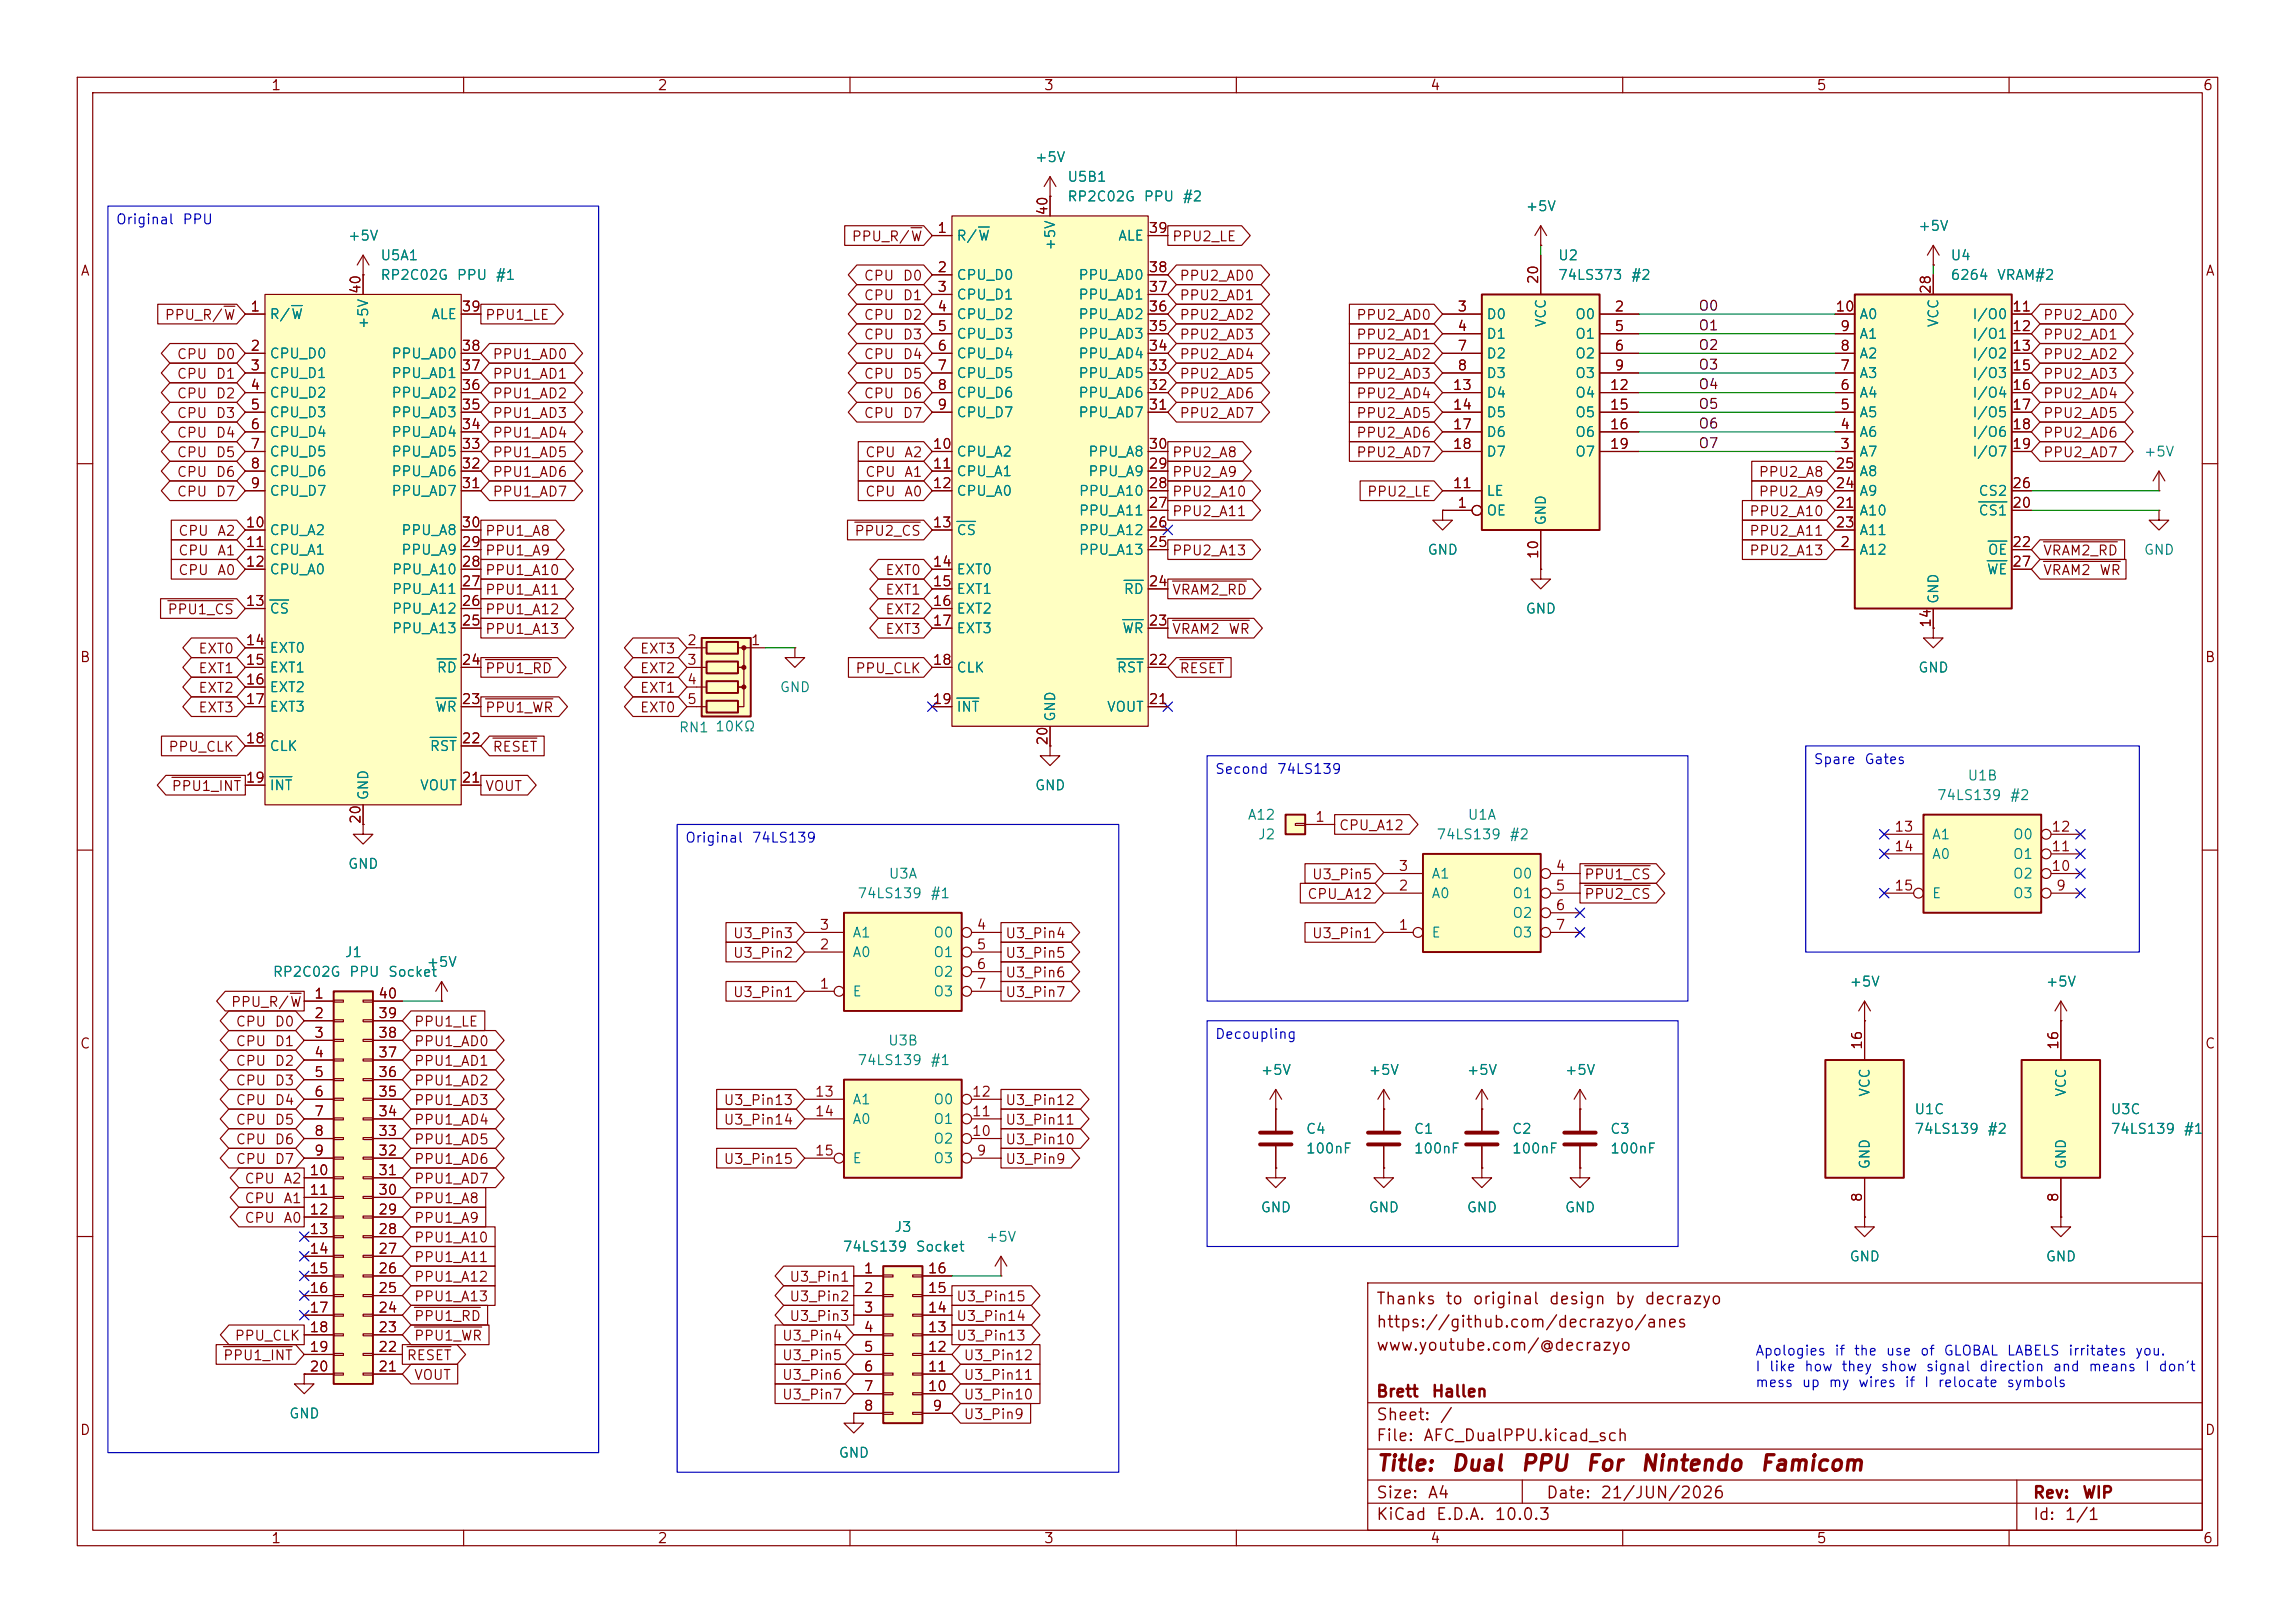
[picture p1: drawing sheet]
<svg xmlns="http://www.w3.org/2000/svg" width="297mm" height="210mm" viewBox="0 0 297 210" stroke-linecap="round" stroke-linejoin="round" font-family="sans-serif">
<defs><g id="words">
<g font-size="2" fill="#840000">
<text x="178" y="190.8">Title:</text>
<text x="187.7" y="190.8">Dual</text>
<text x="196.7" y="190.8">PPU</text>
<text x="205.1" y="190.8">For</text>
<text x="212.2" y="190.8">Nintendo</text>
<text x="227.6" y="190.8">Famicom</text>
</g>
<g font-size="1.5" fill="#840000">
<text x="178" y="172.2">https://github.com/decrazyo/anes</text>
<text x="178" y="169.2">Thanks</text>
<text x="186.9" y="169.2">to</text>
<text x="190.5" y="169.2">original</text>
<text x="200.3" y="169.2">design</text>
<text x="208.9" y="169.2">by</text>
<text x="212.7" y="169.2">decrazyo</text>
<text x="178" y="175.2">www.youtube.com/@decrazyo</text>
<text x="178" y="184.2">Sheet:</text>
<text x="178" y="181.2">Brett</text>
<text x="185.2" y="181.2">Hallen</text>
<text x="186.2" y="184.2">/</text>
<text x="178" y="186.9">File:</text>
<text x="184.1" y="186.9">AFC_DualPPU.kicad_sch</text>
<text x="178" y="197.1">KiCad</text>
<text x="178" y="194.3">Size:</text>
<text x="184.7" y="194.3">A4</text>
<text x="185.7" y="197.1">E.D.A.</text>
<text x="193.3" y="197.1">10.0.3</text>
<text x="200" y="194.3">Date:</text>
<text x="207" y="194.3">21/JUN/2026</text>
<text x="263" y="194.3">Rev:</text>
<text x="263" y="197.1">Id:</text>
<text x="267.1" y="197.1">1/1</text>
<text x="269.4" y="194.3">WIP</text>
</g>
<g font-size="1.3" fill="#840000">
<text x="35" y="12">1</text>
<text x="85" y="12">2</text>
<text x="135" y="12">3</text>
<text x="185" y="12">4</text>
<text x="235" y="12">5</text>
<text x="285" y="12">6</text>
<text x="135.9" y="28" transform="rotate(-90 135.9 28)">40</text>
<text x="10.3" y="36">A</text>
<text x="110.1" y="31.5">PPU_R/W</text>
<text x="121.2" y="30.5">1</text>
<text x="121.2" y="35.5">2</text>
<text x="148.5" y="35.5">38</text>
<text x="148.5" y="30.5">39</text>
<text x="151.6" y="31.5">PPU2_LE</text>
<text x="285.3" y="36">A</text>
<text x="21.2" y="41.7">PPU_R/W</text>
<text x="32.3" y="40.6">1</text>
<text x="47" y="38.1" transform="rotate(-90 47 38.1)">40</text>
<text x="59.6" y="40.6">39</text>
<text x="62.7" y="41.7">PPU1_LE</text>
<text x="111.7" y="41.7">CPU</text>
<text x="111.7" y="36.6">CPU</text>
<text x="111.7" y="39.2">CPU</text>
<text x="116.7" y="41.7">D2</text>
<text x="116.7" y="36.6">D0</text>
<text x="116.7" y="39.2">D1</text>
<text x="121.2" y="38.1">3</text>
<text x="121.2" y="40.6">4</text>
<text x="148.5" y="40.6">36</text>
<text x="148.5" y="38.1">37</text>
<text x="152.6" y="41.7">PPU2_AD2</text>
<text x="152.6" y="39.2">PPU2_AD1</text>
<text x="152.6" y="36.6">PPU2_AD0</text>
<text x="175.4" y="41.7">PPU2_AD0</text>
<text x="188.5" y="40.6">3</text>
<text x="199.4" y="36.9" transform="rotate(-90 199.4 36.9)">20</text>
<text x="208.8" y="40.6">2</text>
<text x="237.4" y="40.6">10</text>
<text x="250.2" y="38.1" transform="rotate(-90 250.2 38.1)">28</text>
<text x="260.3" y="40.6">11</text>
<text x="264.3" y="41.7">PPU2_AD0</text>
<text x="22.8" y="46.8">CPU</text>
<text x="27.8" y="46.8">D0</text>
<text x="32.3" y="45.7">2</text>
<text x="59.6" y="45.7">38</text>
<text x="63.7" y="46.8">PPU1_AD0</text>
<text x="111.7" y="44.2">CPU</text>
<text x="111.7" y="46.8">CPU</text>
<text x="116.7" y="44.2">D3</text>
<text x="116.7" y="46.8">D4</text>
<text x="121.2" y="43.2">5</text>
<text x="121.2" y="45.7">6</text>
<text x="148.5" y="45.7">34</text>
<text x="148.5" y="43.2">35</text>
<text x="152.6" y="46.8">PPU2_AD4</text>
<text x="152.6" y="44.2">PPU2_AD3</text>
<text x="175.4" y="44.2">PPU2_AD1</text>
<text x="175.4" y="46.8">PPU2_AD2</text>
<text x="188.5" y="43.2">4</text>
<text x="188.5" y="45.7">7</text>
<text x="208.8" y="43.2">5</text>
<text x="208.8" y="45.7">6</text>
<text x="238.1" y="45.7">8</text>
<text x="238.1" y="43.2">9</text>
<text x="260.3" y="43.2">12</text>
<text x="260.3" y="45.7">13</text>
<text x="264.3" y="44.2">PPU2_AD1</text>
<text x="264.3" y="46.8">PPU2_AD2</text>
<text x="22.8" y="49.3">CPU</text>
<text x="22.8" y="51.9">CPU</text>
<text x="27.8" y="49.3">D1</text>
<text x="27.8" y="51.9">D2</text>
<text x="32.3" y="48.2">3</text>
<text x="32.3" y="50.8">4</text>
<text x="32.3" y="53.3">5</text>
<text x="59.6" y="53.3">35</text>
<text x="59.6" y="50.8">36</text>
<text x="59.6" y="48.2">37</text>
<text x="63.7" y="49.3">PPU1_AD1</text>
<text x="63.7" y="51.9">PPU1_AD2</text>
<text x="111.7" y="51.9">CPU</text>
<text x="111.7" y="49.3">CPU</text>
<text x="116.7" y="51.9">D6</text>
<text x="116.7" y="49.3">D5</text>
<text x="121.2" y="48.2">7</text>
<text x="121.2" y="50.8">8</text>
<text x="121.2" y="53.3">9</text>
<text x="148.5" y="53.3">31</text>
<text x="148.5" y="50.8">32</text>
<text x="148.5" y="48.2">33</text>
<text x="152.6" y="49.3">PPU2_AD5</text>
<text x="152.6" y="51.9">PPU2_AD6</text>
<text x="175.4" y="49.3">PPU2_AD3</text>
<text x="175.4" y="51.9">PPU2_AD4</text>
<text x="187.9" y="50.8">13</text>
<text x="187.9" y="53.3">14</text>
<text x="188.5" y="48.2">8</text>
<text x="208.2" y="50.8">12</text>
<text x="208.2" y="53.3">15</text>
<text x="208.8" y="48.2">9</text>
<text x="238.1" y="53.3">5</text>
<text x="238.1" y="50.8">6</text>
<text x="238.1" y="48.2">7</text>
<text x="260.3" y="48.2">15</text>
<text x="260.3" y="50.8">16</text>
<text x="260.3" y="53.3">17</text>
<text x="264.3" y="51.9">PPU2_AD4</text>
<text x="264.3" y="49.3">PPU2_AD3</text>
<text x="22.8" y="54.4">CPU</text>
<text x="22.8" y="59.5">CPU</text>
<text x="22.8" y="56.9">CPU</text>
<text x="27.8" y="54.4">D3</text>
<text x="27.8" y="59.5">D5</text>
<text x="27.8" y="56.9">D4</text>
<text x="32.3" y="55.9">6</text>
<text x="32.3" y="58.4">7</text>
<text x="59.6" y="58.4">33</text>
<text x="59.6" y="55.9">34</text>
<text x="63.7" y="56.9">PPU1_AD4</text>
<text x="63.7" y="54.4">PPU1_AD3</text>
<text x="63.7" y="59.5">PPU1_AD5</text>
<text x="111.7" y="54.4">CPU</text>
<text x="111.9" y="59.5">CPU</text>
<text x="116.7" y="54.4">D7</text>
<text x="116.9" y="59.5">A2</text>
<text x="120.6" y="58.4">10</text>
<text x="148.5" y="58.4">30</text>
<text x="151.6" y="59.5">PPU2_A8</text>
<text x="152.6" y="54.4">PPU2_AD7</text>
<text x="175.4" y="54.4">PPU2_AD5</text>
<text x="175.4" y="56.9">PPU2_AD6</text>
<text x="175.4" y="59.5">PPU2_AD7</text>
<text x="187.9" y="55.9">17</text>
<text x="187.9" y="58.4">18</text>
<text x="208.2" y="55.9">16</text>
<text x="208.2" y="58.4">19</text>
<text x="238.1" y="58.4">3</text>
<text x="238.1" y="55.9">4</text>
<text x="260.3" y="55.9">18</text>
<text x="260.3" y="58.4">19</text>
<text x="264.3" y="59.5">PPU2_AD7</text>
<text x="264.3" y="56.9">PPU2_AD6</text>
<text x="264.3" y="54.4">PPU2_AD5</text>
<text x="22.8" y="64.6">CPU</text>
<text x="22.8" y="62">CPU</text>
<text x="27.8" y="64.6">D7</text>
<text x="27.8" y="62">D6</text>
<text x="32.3" y="60.9">8</text>
<text x="32.3" y="63.5">9</text>
<text x="59.6" y="63.5">31</text>
<text x="59.6" y="60.9">32</text>
<text x="63.7" y="64.6">PPU1_AD7</text>
<text x="63.7" y="62">PPU1_AD6</text>
<text x="111.9" y="64.6">CPU</text>
<text x="111.9" y="62">CPU</text>
<text x="116.9" y="64.6">A0</text>
<text x="116.9" y="62">A1</text>
<text x="120.6" y="60.9">11</text>
<text x="120.6" y="63.5">12</text>
<text x="148.5" y="63.5">28</text>
<text x="148.5" y="60.9">29</text>
<text x="151.6" y="62">PPU2_A9</text>
<text x="151.6" y="64.6">PPU2_A10</text>
<text x="176.8" y="64.6">PPU2_LE</text>
<text x="187.9" y="63.5">11</text>
<text x="227.5" y="64.6">PPU2_A9</text>
<text x="227.5" y="62">PPU2_A8</text>
<text x="237.4" y="63.5">24</text>
<text x="237.4" y="60.9">25</text>
<text x="260.3" y="63.5">26</text>
<text x="23" y="69.6">CPU</text>
<text x="28" y="69.6">A2</text>
<text x="31.7" y="68.6">10</text>
<text x="31.7" y="71.1">11</text>
<text x="59.6" y="71.1">29</text>
<text x="59.6" y="68.6">30</text>
<text x="62.7" y="69.6">PPU1_A8</text>
<text x="110.5" y="69.6">PPU2_CS</text>
<text x="120.6" y="68.6">13</text>
<text x="148.5" y="71.1">25</text>
<text x="148.5" y="68.6">26</text>
<text x="148.5" y="66">27</text>
<text x="151.6" y="67.1">PPU2_A11</text>
<text x="188.5" y="66">1</text>
<text x="226.3" y="69.6">PPU2_A11</text>
<text x="226.3" y="67.1">PPU2_A10</text>
<text x="237.4" y="66">21</text>
<text x="237.4" y="68.6">23</text>
<text x="238.1" y="71.1">2</text>
<text x="260.3" y="66">20</text>
<text x="260.3" y="71.1">22</text>
<text x="23" y="72.2">CPU</text>
<text x="23" y="74.7">CPU</text>
<text x="28" y="72.2">A1</text>
<text x="28" y="74.7">A0</text>
<text x="31.7" y="73.6">12</text>
<text x="59.6" y="76.2">27</text>
<text x="59.6" y="73.6">28</text>
<text x="62.7" y="74.7">PPU1_A10</text>
<text x="62.7" y="72.2">PPU1_A9</text>
<text x="62.7" y="77.3">PPU1_A11</text>
<text x="114.5" y="77.3">EXT1</text>
<text x="114.5" y="74.7">EXT0</text>
<text x="120.6" y="73.6">14</text>
<text x="120.6" y="76.2">15</text>
<text x="148.5" y="76.2">24</text>
<text x="151.6" y="77.3">VRAM2_RD</text>
<text x="151.6" y="72.2">PPU2_A13</text>
<text x="199.4" y="72.4" transform="rotate(-90 199.4 72.4)">10</text>
<text x="226.3" y="72.2">PPU2_A13</text>
<text x="260.3" y="73.6">27</text>
<text x="264.3" y="74.7">VRAM2</text>
<text x="264.3" y="72.2">VRAM2_RD</text>
<text x="271.6" y="74.7">WR</text>
<text x="21.6" y="79.8">PPU1_CS</text>
<text x="31.7" y="78.7">13</text>
<text x="31.7" y="83.8">14</text>
<text x="59.6" y="81.3">25</text>
<text x="59.6" y="78.7">26</text>
<text x="62.7" y="79.8">PPU1_A12</text>
<text x="62.7" y="82.3">PPU1_A13</text>
<text x="88.8" y="83.8">2</text>
<text x="97.1" y="83.8">1</text>
<text x="114.5" y="82.3">EXT3</text>
<text x="114.5" y="79.8">EXT2</text>
<text x="120.6" y="78.7">16</text>
<text x="120.6" y="81.3">17</text>
<text x="148.5" y="81.3">23</text>
<text x="151.6" y="82.3">VRAM2</text>
<text x="158.9" y="82.3">WR</text>
<text x="250.2" y="81.3" transform="rotate(-90 250.2 81.3)">14</text>
<text x="10.3" y="86">B</text>
<text x="25.6" y="84.9">EXT0</text>
<text x="25.6" y="90">EXT2</text>
<text x="25.6" y="87.4">EXT1</text>
<text x="31.7" y="86.3">15</text>
<text x="31.7" y="88.9">16</text>
<text x="59.6" y="86.3">24</text>
<text x="62.7" y="87.4">PPU1_RD</text>
<text x="82.7" y="90">EXT1</text>
<text x="82.7" y="87.4">EXT2</text>
<text x="82.7" y="84.9">EXT3</text>
<text x="88.8" y="86.3">3</text>
<text x="88.8" y="88.9">4</text>
<text x="110.6" y="87.4">PPU_CLK</text>
<text x="120.6" y="86.3">18</text>
<text x="148.5" y="86.3">22</text>
<text x="152.6" y="87.4">RESET</text>
<text x="285.3" y="86">B</text>
<text x="25.6" y="92.5">EXT3</text>
<text x="31.7" y="91.4">17</text>
<text x="59.6" y="91.4">23</text>
<text x="62.7" y="92.5">PPU1_WR</text>
<text x="82.7" y="92.5">EXT0</text>
<text x="88.8" y="91.4">5</text>
<text x="120.6" y="91.4">19</text>
<text x="148.5" y="91.4">21</text>
<text x="21.7" y="97.6">PPU_CLK</text>
<text x="31.7" y="96.5">18</text>
<text x="31.7" y="101.6">19</text>
<text x="59.6" y="101.6">21</text>
<text x="59.6" y="96.5">22</text>
<text x="63.7" y="97.6">RESET</text>
<text x="135.9" y="96.6" transform="rotate(-90 135.9 96.6)">20</text>
<text x="22.1" y="102.7">PPU1_INT</text>
<text x="47" y="106.7" transform="rotate(-90 47 106.7)">20</text>
<text x="62.7" y="102.7">VOUT</text>
<text x="170.1" y="106.7">1</text>
<text x="173.2" y="107.7">CPU_A12</text>
<text x="245.1" y="107.9">13</text>
<text x="265.4" y="107.9">12</text>
<text x="180.9" y="113">3</text>
<text x="201.2" y="113">4</text>
<text x="245.1" y="110.5">14</text>
<text x="265.4" y="113">10</text>
<text x="265.4" y="110.5">11</text>
<text x="169.1" y="116.6">CPU_A12</text>
<text x="169.7" y="114.1">U3_Pin5</text>
<text x="180.9" y="115.5">2</text>
<text x="201.2" y="115.5">5</text>
<text x="201.2" y="118.1">6</text>
<text x="204.9" y="114.1">PPU1_CS</text>
<text x="204.9" y="116.6">PPU2_CS</text>
<text x="245.1" y="115.5">15</text>
<text x="266" y="115.5">9</text>
<text x="94.8" y="124.3">U3_Pin2</text>
<text x="94.8" y="121.7">U3_Pin3</text>
<text x="106" y="123.2">2</text>
<text x="106" y="120.6">3</text>
<text x="126.3" y="120.6">4</text>
<text x="126.3" y="123.2">5</text>
<text x="126.3" y="125.7">6</text>
<text x="130" y="124.3">U3_Pin5</text>
<text x="130" y="121.7">U3_Pin4</text>
<text x="169.7" y="121.7">U3_Pin1</text>
<text x="180.9" y="120.6">1</text>
<text x="201.2" y="120.6">7</text>
<text x="29.8" y="130.6">PPU_R/W</text>
<text x="40.6" y="129.5">1</text>
<text x="48.9" y="129.5">40</text>
<text x="94.8" y="129.3">U3_Pin1</text>
<text x="106" y="128.2">1</text>
<text x="126.3" y="128.2">7</text>
<text x="130" y="129.3">U3_Pin7</text>
<text x="130" y="126.8">U3_Pin6</text>
<text x="10.3" y="136">C</text>
<text x="30.4" y="135.7">CPU</text>
<text x="30.4" y="133.1">CPU</text>
<text x="35.5" y="135.7">D1</text>
<text x="35.5" y="133.1">D0</text>
<text x="40.6" y="132.1">2</text>
<text x="40.6" y="134.6">3</text>
<text x="40.6" y="137.1">4</text>
<text x="48.9" y="137.1">37</text>
<text x="48.9" y="134.6">38</text>
<text x="48.9" y="132.1">39</text>
<text x="53.5" y="135.7">PPU1_AD0</text>
<text x="53.5" y="133.1">PPU1_LE</text>
<text x="241.3" y="135.9" transform="rotate(-90 241.3 135.9)">16</text>
<text x="266.7" y="135.9" transform="rotate(-90 266.7 135.9)">16</text>
<text x="285.3" y="136">C</text>
<text x="30.4" y="138.2">CPU</text>
<text x="30.4" y="143.3">CPU</text>
<text x="30.4" y="140.8">CPU</text>
<text x="35.5" y="138.2">D2</text>
<text x="35.5" y="143.3">D4</text>
<text x="35.5" y="140.8">D3</text>
<text x="40.6" y="139.7">5</text>
<text x="40.6" y="142.2">6</text>
<text x="48.9" y="142.2">35</text>
<text x="48.9" y="139.7">36</text>
<text x="53.5" y="138.2">PPU1_AD1</text>
<text x="53.5" y="140.8">PPU1_AD2</text>
<text x="53.5" y="143.3">PPU1_AD3</text>
<text x="93.6" y="143.3">U3_Pin13</text>
<text x="105.4" y="142.2">13</text>
<text x="125.7" y="142.2">12</text>
<text x="130" y="143.3">U3_Pin12</text>
<text x="30.4" y="145.8">CPU</text>
<text x="30.4" y="148.4">CPU</text>
<text x="35.5" y="145.8">D5</text>
<text x="35.5" y="148.4">D6</text>
<text x="40.6" y="144.8">7</text>
<text x="40.6" y="147.3">8</text>
<text x="40.6" y="149.8">9</text>
<text x="48.9" y="149.8">32</text>
<text x="48.9" y="147.3">33</text>
<text x="48.9" y="144.8">34</text>
<text x="53.5" y="148.4">PPU1_AD5</text>
<text x="53.5" y="145.8">PPU1_AD4</text>
<text x="93.6" y="145.8">U3_Pin14</text>
<text x="105.4" y="144.8">14</text>
<text x="105.4" y="149.8">15</text>
<text x="125.7" y="147.3">10</text>
<text x="125.7" y="144.8">11</text>
<text x="126.3" y="149.8">9</text>
<text x="130" y="148.4">U3_Pin10</text>
<text x="130" y="145.8">U3_Pin11</text>
<text x="30.4" y="150.9">CPU</text>
<text x="31.6" y="153.5">CPU</text>
<text x="35.5" y="150.9">D7</text>
<text x="36.6" y="153.5">A2</text>
<text x="40" y="152.4">10</text>
<text x="40" y="154.9">11</text>
<text x="48.9" y="154.9">30</text>
<text x="48.9" y="152.4">31</text>
<text x="53.5" y="150.9">PPU1_AD6</text>
<text x="53.5" y="153.5">PPU1_AD7</text>
<text x="93.6" y="150.9">U3_Pin15</text>
<text x="130" y="150.9">U3_Pin9</text>
<text x="241.3" y="155.6" transform="rotate(-90 241.3 155.6)">8</text>
<text x="266.7" y="155.6" transform="rotate(-90 266.7 155.6)">8</text>
<text x="31.6" y="158.5">CPU</text>
<text x="31.6" y="156">CPU</text>
<text x="36.6" y="158.5">A0</text>
<text x="36.6" y="156">A1</text>
<text x="40" y="157.5">12</text>
<text x="40" y="160">13</text>
<text x="48.9" y="160">28</text>
<text x="48.9" y="157.5">29</text>
<text x="53.5" y="161.1">PPU1_A10</text>
<text x="53.5" y="158.5">PPU1_A9</text>
<text x="53.5" y="156">PPU1_A8</text>
<text x="40" y="162.5">14</text>
<text x="40" y="165.1">15</text>
<text x="40" y="167.6">16</text>
<text x="48.9" y="167.6">25</text>
<text x="48.9" y="165.1">26</text>
<text x="48.9" y="162.5">27</text>
<text x="53.5" y="163.6">PPU1_A11</text>
<text x="53.5" y="166.2">PPU1_A12</text>
<text x="102.1" y="166.2">U3_Pin1</text>
<text x="111.7" y="165.1">1</text>
<text x="111.7" y="167.6">2</text>
<text x="120" y="167.6">15</text>
<text x="120" y="165.1">16</text>
<text x="30.3" y="173.8">PPU_CLK</text>
<text x="40" y="170.2">17</text>
<text x="40" y="172.7">18</text>
<text x="48.9" y="172.7">23</text>
<text x="48.9" y="170.2">24</text>
<text x="53.5" y="173.8">PPU1_WR</text>
<text x="53.5" y="171.2">PPU1_RD</text>
<text x="53.5" y="168.7">PPU1_A13</text>
<text x="101.1" y="173.8">U3_Pin4</text>
<text x="102.1" y="168.7">U3_Pin2</text>
<text x="102.1" y="171.2">U3_Pin3</text>
<text x="111.7" y="170.2">3</text>
<text x="111.7" y="172.7">4</text>
<text x="120" y="172.7">13</text>
<text x="120" y="170.2">14</text>
<text x="123.7" y="173.8">U3_Pin13</text>
<text x="123.7" y="171.2">U3_Pin14</text>
<text x="123.7" y="168.7">U3_Pin15</text>
<text x="28.8" y="176.3">PPU1_INT</text>
<text x="40" y="175.2">19</text>
<text x="40" y="177.8">20</text>
<text x="48.9" y="177.8">21</text>
<text x="48.9" y="175.2">22</text>
<text x="52.5" y="176.3">RESET</text>
<text x="53.5" y="178.9">VOUT</text>
<text x="101.1" y="178.9">U3_Pin6</text>
<text x="101.1" y="176.3">U3_Pin5</text>
<text x="111.7" y="175.2">5</text>
<text x="111.7" y="177.8">6</text>
<text x="120" y="177.8">11</text>
<text x="120" y="175.2">12</text>
<text x="124.6" y="176.3">U3_Pin12</text>
<text x="124.6" y="178.9">U3_Pin11</text>
<text x="10.3" y="186">D</text>
<text x="101.1" y="181.4">U3_Pin7</text>
<text x="111.7" y="180.3">7</text>
<text x="111.7" y="182.9">8</text>
<text x="120" y="180.3">10</text>
<text x="120.6" y="182.9">9</text>
<text x="124.6" y="181.4">U3_Pin10</text>
<text x="124.6" y="183.9">U3_Pin9</text>
<text x="285.3" y="186">D</text>
<text x="35" y="200">1</text>
<text x="85" y="200">2</text>
<text x="135" y="200">3</text>
<text x="185" y="200">4</text>
<text x="235" y="200">5</text>
<text x="285" y="200">6</text>
</g>
<g font-size="1.3" fill="#008484">
<text x="133.9" y="21.3">+5V</text>
<text x="138" y="23.8">U5B1</text>
<text x="138" y="26.4">RP2C02G</text>
<text x="147.9" y="26.4">PPU</text>
<text x="153" y="26.4">#2</text>
<text x="197.4" y="27.6">+5V</text>
<text x="45" y="31.5">+5V</text>
<text x="49.1" y="34">U5A1</text>
<text x="123.7" y="31.5">R/W</text>
<text x="136.9" y="32.5" transform="rotate(-90 136.9 32.5)">+5V</text>
<text x="144.6" y="31.5">ALE</text>
<text x="201.5" y="34">U2</text>
<text x="248.2" y="30.2">+5V</text>
<text x="252.3" y="34">U4</text>
<text x="34.8" y="41.6">R/W</text>
<text x="49.1" y="36.5">RP2C02G</text>
<text x="55.7" y="41.6">ALE</text>
<text x="59" y="36.5">PPU</text>
<text x="64.1" y="36.5">#1</text>
<text x="123.7" y="36.5">CPU_D0</text>
<text x="123.7" y="39.1">CPU_D1</text>
<text x="123.7" y="41.6">CPU_D2</text>
<text x="139.5" y="41.6">PPU_AD2</text>
<text x="139.5" y="39.1">PPU_AD1</text>
<text x="139.5" y="36.5">PPU_AD0</text>
<text x="192.3" y="41.6">D0</text>
<text x="201.5" y="36.5">74LS373</text>
<text x="203.8" y="41.6">O0</text>
<text x="211" y="36.5">#2</text>
<text x="240.5" y="41.6">A0</text>
<text x="252.3" y="36.5">6264</text>
<text x="255.2" y="41.6">I/O0</text>
<text x="258.4" y="36.5">VRAM#2</text>
<text x="34.8" y="46.7">CPU_D0</text>
<text x="48" y="42.7" transform="rotate(-90 48 42.7)">+5V</text>
<text x="50.6" y="46.7">PPU_AD0</text>
<text x="123.7" y="44.2">CPU_D3</text>
<text x="123.7" y="46.7">CPU_D4</text>
<text x="139.5" y="46.7">PPU_AD4</text>
<text x="139.5" y="44.2">PPU_AD3</text>
<text x="192.3" y="44.2">D1</text>
<text x="192.3" y="46.7">D2</text>
<text x="200.4" y="42.4" transform="rotate(-90 200.4 42.4)">VCC</text>
<text x="203.8" y="44.2">O1</text>
<text x="203.8" y="46.7">O2</text>
<text x="240.5" y="46.7">A2</text>
<text x="240.5" y="44.2">A1</text>
<text x="251.2" y="42.4" transform="rotate(-90 251.2 42.4)">VCC</text>
<text x="255.2" y="44.2">I/O1</text>
<text x="255.2" y="46.7">I/O2</text>
<text x="34.8" y="49.2">CPU_D1</text>
<text x="34.8" y="51.8">CPU_D2</text>
<text x="50.6" y="51.8">PPU_AD2</text>
<text x="50.6" y="49.2">PPU_AD1</text>
<text x="123.7" y="49.2">CPU_D5</text>
<text x="123.7" y="51.8">CPU_D6</text>
<text x="139.5" y="51.8">PPU_AD6</text>
<text x="139.5" y="49.2">PPU_AD5</text>
<text x="192.3" y="49.2">D3</text>
<text x="192.3" y="51.8">D4</text>
<text x="203.8" y="49.2">O3</text>
<text x="203.8" y="51.8">O4</text>
<text x="240.5" y="51.8">A4</text>
<text x="240.5" y="49.2">A3</text>
<text x="255.2" y="49.2">I/O3</text>
<text x="255.2" y="51.8">I/O4</text>
<text x="34.8" y="54.3">CPU_D3</text>
<text x="34.8" y="56.9">CPU_D4</text>
<text x="34.8" y="59.4">CPU_D5</text>
<text x="50.6" y="59.4">PPU_AD5</text>
<text x="50.6" y="56.9">PPU_AD4</text>
<text x="50.6" y="54.3">PPU_AD3</text>
<text x="123.7" y="54.3">CPU_D7</text>
<text x="123.7" y="59.4">CPU_A2</text>
<text x="139.5" y="54.3">PPU_AD7</text>
<text x="140.7" y="59.4">PPU_A8</text>
<text x="192.3" y="54.3">D5</text>
<text x="192.3" y="56.9">D6</text>
<text x="192.3" y="59.4">D7</text>
<text x="203.8" y="54.3">O5</text>
<text x="203.8" y="56.9">O6</text>
<text x="203.8" y="59.4">O7</text>
<text x="240.5" y="59.4">A7</text>
<text x="240.5" y="56.9">A6</text>
<text x="240.5" y="54.3">A5</text>
<text x="255.2" y="54.3">I/O5</text>
<text x="255.2" y="56.9">I/O6</text>
<text x="255.2" y="59.4">I/O7</text>
<text x="277.4" y="59.4">+5V</text>
<text x="34.8" y="61.9">CPU_D6</text>
<text x="34.8" y="64.5">CPU_D7</text>
<text x="50.6" y="64.5">PPU_AD7</text>
<text x="50.6" y="61.9">PPU_AD6</text>
<text x="123.7" y="61.9">CPU_A1</text>
<text x="123.7" y="64.5">CPU_A0</text>
<text x="139.5" y="64.5">PPU_A10</text>
<text x="140.7" y="61.9">PPU_A9</text>
<text x="192.3" y="64.5">LE</text>
<text x="240.5" y="64.5">A9</text>
<text x="240.5" y="61.9">A8</text>
<text x="255.9" y="64.5">CS2</text>
<text x="34.8" y="69.6">CPU_A2</text>
<text x="51.8" y="69.6">PPU_A8</text>
<text x="123.7" y="69.6">CS</text>
<text x="139.5" y="69.6">PPU_A12</text>
<text x="139.5" y="67">PPU_A11</text>
<text x="192.3" y="67">OE</text>
<text x="200.4" y="68.1" transform="rotate(-90 200.4 68.1)">GND</text>
<text x="240.5" y="67">A10</text>
<text x="240.5" y="69.6">A11</text>
<text x="255.9" y="67">CS1</text>
<text x="34.8" y="72.1">CPU_A1</text>
<text x="34.8" y="74.6">CPU_A0</text>
<text x="50.6" y="77.2">PPU_A11</text>
<text x="50.6" y="74.6">PPU_A10</text>
<text x="51.8" y="72.1">PPU_A9</text>
<text x="123.7" y="74.6">EXT0</text>
<text x="123.7" y="77.2">EXT1</text>
<text x="139.5" y="72.1">PPU_A13</text>
<text x="145.3" y="77.2">RD</text>
<text x="184.7" y="72.1">GND</text>
<text x="240.5" y="72.1">A12</text>
<text x="257" y="74.6">WE</text>
<text x="257.2" y="72.1">OE</text>
<text x="277.4" y="72.1">GND</text>
<text x="34.8" y="79.7">CS</text>
<text x="50.6" y="82.3">PPU_A13</text>
<text x="50.6" y="79.7">PPU_A12</text>
<text x="123.7" y="79.7">EXT2</text>
<text x="123.7" y="82.3">EXT3</text>
<text x="145.2" y="82.3">WR</text>
<text x="197.4" y="79.7">GND</text>
<text x="251.2" y="78.2" transform="rotate(-90 251.2 78.2)">GND</text>
<text x="34.8" y="84.8">EXT0</text>
<text x="34.8" y="87.3">EXT1</text>
<text x="34.8" y="89.9">EXT2</text>
<text x="56.4" y="87.3">RD</text>
<text x="100.8" y="89.9">GND</text>
<text x="123.7" y="87.3">CLK</text>
<text x="144.4" y="87.3">RST</text>
<text x="248.2" y="87.3">GND</text>
<text x="34.8" y="92.4">EXT3</text>
<text x="56.3" y="92.4">WR</text>
<text x="87.8" y="95.1">RN1</text>
<text x="92.5" y="95">10KΩ</text>
<text x="123.7" y="92.4">INT</text>
<text x="136.9" y="93.5" transform="rotate(-90 136.9 93.5)">GND</text>
<text x="143.2" y="92.4">VOUT</text>
<text x="34.8" y="97.5">CLK</text>
<text x="55.5" y="97.5">RST</text>
<text x="254.5" y="101.3">U1B</text>
<text x="34.8" y="102.6">INT</text>
<text x="48" y="103.6" transform="rotate(-90 48 103.6)">GND</text>
<text x="54.3" y="102.6">VOUT</text>
<text x="133.9" y="102.6">GND</text>
<text x="161.4" y="106.4">A12</text>
<text x="189.9" y="106.4">U1A</text>
<text x="250.6" y="103.8">74LS139</text>
<text x="260" y="103.8">#2</text>
<text x="45" y="112.7">GND</text>
<text x="162.7" y="108.9">J2</text>
<text x="185.8" y="108.9">74LS139</text>
<text x="195.3" y="108.9">#2</text>
<text x="249.9" y="108.9">A1</text>
<text x="249.9" y="111.5">A0</text>
<text x="260.4" y="111.5">O1</text>
<text x="260.4" y="108.9">O0</text>
<text x="110.9" y="116.5">74LS139</text>
<text x="114.9" y="114">U3A</text>
<text x="120.3" y="116.5">#1</text>
<text x="185.2" y="116.5">A0</text>
<text x="185.2" y="114">A1</text>
<text x="195.6" y="114">O0</text>
<text x="195.6" y="116.5">O1</text>
<text x="195.6" y="119.1">O2</text>
<text x="249.9" y="116.5">E</text>
<text x="260.4" y="116.5">O3</text>
<text x="260.4" y="114">O2</text>
<text x="44.5" y="124.2">J1</text>
<text x="55.1" y="125.4">+5V</text>
<text x="110.2" y="124.2">A0</text>
<text x="110.2" y="121.6">A1</text>
<text x="120.7" y="121.6">O0</text>
<text x="120.7" y="124.2">O1</text>
<text x="185.2" y="121.6">E</text>
<text x="195.6" y="121.6">O3</text>
<text x="35.2" y="126.7">RP2C02G</text>
<text x="45.1" y="126.7">PPU</text>
<text x="50.1" y="126.7">Socket</text>
<text x="110.2" y="129.2">E</text>
<text x="120.7" y="126.7">O2</text>
<text x="120.7" y="129.2">O3</text>
<text x="239.3" y="128">+5V</text>
<text x="264.7" y="128">+5V</text>
<text x="114.8" y="135.6">U3B</text>
<text x="110.2" y="143.2">A1</text>
<text x="110.9" y="138.1">74LS139</text>
<text x="120.3" y="138.1">#1</text>
<text x="120.7" y="143.2">O0</text>
<text x="163.1" y="139.4">+5V</text>
<text x="177" y="139.4">+5V</text>
<text x="189.7" y="139.4">+5V</text>
<text x="202.4" y="139.4">+5V</text>
<text x="242.3" y="142" transform="rotate(-90 242.3 142)">VCC</text>
<text x="267.7" y="142" transform="rotate(-90 267.7 142)">VCC</text>
<text x="110.2" y="145.8">A0</text>
<text x="120.7" y="148.3">O2</text>
<text x="120.7" y="145.8">O1</text>
<text x="168.9" y="147">C4</text>
<text x="168.9" y="149.6">100nF</text>
<text x="182.9" y="147">C1</text>
<text x="182.9" y="149.6">100nF</text>
<text x="195.6" y="147">C2</text>
<text x="195.6" y="149.6">100nF</text>
<text x="208.3" y="147">C3</text>
<text x="208.3" y="149.6">100nF</text>
<text x="247.7" y="144.5">U1C</text>
<text x="247.7" y="147">74LS139</text>
<text x="257.1" y="147">#2</text>
<text x="273.1" y="144.5">U3C</text>
<text x="273.1" y="147">74LS139</text>
<text x="282.5" y="147">#1</text>
<text x="110.2" y="150.8">E</text>
<text x="120.7" y="150.8">O3</text>
<text x="242.3" y="151.4" transform="rotate(-90 242.3 151.4)">GND</text>
<text x="267.7" y="151.4" transform="rotate(-90 267.7 151.4)">GND</text>
<text x="115.6" y="159.7">J3</text>
<text x="127.5" y="161">+5V</text>
<text x="163.1" y="157.2">GND</text>
<text x="177" y="157.2">GND</text>
<text x="189.7" y="157.2">GND</text>
<text x="202.4" y="157.2">GND</text>
<text x="109" y="162.3">74LS139</text>
<text x="118.4" y="162.3">Socket</text>
<text x="239.3" y="163.5">GND</text>
<text x="264.7" y="163.5">GND</text>
<text x="37.3" y="183.9">GND</text>
<text x="108.5" y="188.9">GND</text>
</g>
<g font-size="1.3" fill="#0000c2">
<text x="14.9" y="29.3">Original</text>
<text x="23.5" y="29.3">PPU</text>
<text x="157.2" y="100.5">Second</text>
<text x="165.2" y="100.5">74LS139</text>
<text x="234.6" y="99.2">Spare</text>
<text x="241.2" y="99.2">Gates</text>
<text x="88.6" y="109.3">Original</text>
<text x="97.2" y="109.3">74LS139</text>
<text x="157.2" y="134.7">Decoupling</text>
<text x="227.1" y="175.7">Apologies</text>
<text x="227.1" y="177.8">I</text>
<text x="227.1" y="179.8">mess</text>
<text x="228.9" y="177.8">like</text>
<text x="233.1" y="179.8">up</text>
<text x="233.4" y="177.8">how</text>
<text x="236.6" y="179.8">my</text>
<text x="237.3" y="175.7">if</text>
<text x="238.2" y="177.8">they</text>
<text x="239.8" y="175.7">the</text>
<text x="240.4" y="179.8">wires</text>
<text x="243.3" y="177.8">show</text>
<text x="244" y="175.7">use</text>
<text x="246.4" y="179.8">if</text>
<text x="248.4" y="175.7">of</text>
<text x="248.9" y="179.8">I</text>
<text x="249.1" y="177.8">signal</text>
<text x="250.7" y="179.8">relocate</text>
<text x="251.4" y="175.7">GLOBAL</text>
<text x="256.1" y="177.8">direction</text>
<text x="259.6" y="179.8">symbols</text>
<text x="259.6" y="175.7">LABELS</text>
<text x="265.6" y="177.8">and</text>
<text x="267.6" y="175.7">irritates</text>
<text x="270.2" y="177.8">means</text>
<text x="276.2" y="175.7">you.</text>
<text x="277.5" y="177.8">I</text>
<text x="279.2" y="177.8">don't</text>
</g>
<g font-size="1.3">
<text x="219.7" y="40.5">O0</text>
<text x="219.7" y="43.1">O1</text>
<text x="219.7" y="45.6">O2</text>
<text x="219.7" y="48.1">O3</text>
<text x="219.7" y="50.7">O4</text>
<text x="219.7" y="53.2">O5</text>
<text x="219.7" y="55.8">O6</text>
<text x="219.7" y="58.3">O7</text>
</g>
</g></defs>
<g fill="none" stroke="#840000" stroke-width=".15">
<path d="M10 10h277v190h-277zM12 12h273v186h-273zM60 10v2M110 10v2M160 10v2M210 10v2M260 10v2M47 35.6h.1M47 33l-.8 1.3M47 33l.8 1.3M47 33v2.6M10 60h2"/>
<path d="M186.7 66v1.3h1.3l-1.3 1.3-1.3-1.3h1.3M186.7 66h.1M285 60h2M10 110h2M285 110h2M10 160h2M39.4 177.8v1.3h1.2l-1.2 1.2-1.3-1.2h1.3M39.4 177.8h.1M177 166h108v32h-108zM285 160h2M60 198v2M110 198v2"/>
<path d="M160 198v2M177 194.5h108M177 191.5h108M177 187.5h108M177 181.5h108M197 191.5v3M210 198v2M260 198v2M261 191.5v6.5"/>
</g>
<path d="M34.3 38.1h25.4v66h-25.4z" fill="#ffffc2"/>
<g fill="none" stroke="#840000" stroke-width=".15">
<path d="M34.3 38.1h25.4v66h-25.4zM47 35.6v2.5M31.7 40.6h2.6M31.7 45.7h2.6M31.7 48.3h2.6M31.7 50.8h2.6M31.7 53.3h2.6M31.7 55.9h2.6M31.7 58.4h2.6M59.7 40.6h2.5M59.7 45.7h2.5M59.7 48.3h2.5"/>
<path d="M59.7 50.8h2.5M59.7 53.3h2.5M59.7 55.9h2.5M59.7 58.4h2.5M31.7 61h2.6M31.7 63.5h2.6M31.7 68.6h2.6M31.7 71.1h2.6M31.7 73.7h2.6M31.7 78.7h2.6M59.7 61h2.5M59.7 63.5h2.5"/>
<path d="M59.7 68.6h2.5M59.7 71.1h2.5M59.7 73.7h2.5M59.7 78.7h2.5M59.7 76.2h2.5M31.7 83.8h2.6M31.7 86.4h2.6M31.7 88.9h2.6M31.7 91.4h2.6M31.7 96.5h2.6M59.7 86.4h2.5M59.7 91.4h2.5"/>
<path d="M59.7 96.5h2.5M59.7 81.3h2.5M31.7 101.6h2.6M47 106.7v1.3h1.3l-1.3 1.2-1.3-1.2h1.3M47 106.7h.1M47 104.1v2.6M59.7 101.6h2.5M57.1 129.5h.1M57.1 127l-.7 1.3M57.1 127l.8 1.3M57.1 127v2.5"/>
</g>
<path d="M37.7 39.5h1.4M34.9 77.6h2.5M55.7 95.4h3.4M56.4 90.3h2.7M56.6 85.3h2.5M34.9 100.5h2.9" fill="none" stroke="#008484" stroke-width=".15"/>
<path d="M43.2 128.3h5.1v50.8h-5.1z" fill="#ffffc2"/>
<path d="M43.2 128.3h5.1v50.8h-5.1z" fill="none" stroke="#840000" stroke-width=".25"/>
<g fill="none" stroke="#840000" stroke-width=".15">
<path d="M102.9 83.8v1.3h1.2l-1.2 1.3-1.3-1.3h1.3M102.9 83.8h.1M39.4 129.5h3.8M39.4 132.1h3.8M39.4 134.6h3.8M39.4 137.2h3.8M39.4 139.7h3.8M43.2 129.4h1.2v.3h-1.2zM43.2 132h1.2v.2h-1.2zM43.2 134.5h1.2v.2h-1.2zM43.2 137h1.2v.3h-1.2zM43.2 139.6h1.2v.2h-1.2z"/>
<path d="M47 129.4h1.3v.3h-1.3zM47 132h1.3v.2h-1.3zM47 134.5h1.3v.2h-1.3zM47 137h1.3v.3h-1.3zM47 139.6h1.3v.2h-1.3zM48.3 129.5h3.8M48.3 132.1h3.8M48.3 134.6h3.8M48.3 137.2h3.8M48.3 139.7h3.8M39.4 142.2h3.8M39.4 144.8h3.8"/>
<path d="M39.4 147.3h3.8M39.4 149.9h3.8M39.4 152.4h3.8M39.4 154.9h3.8M39.4 157.5h3.8M43.2 142.1h1.2v.3h-1.2zM43.2 144.7h1.2v.2h-1.2zM43.2 147.2h1.2v.2h-1.2zM43.2 149.7h1.2v.3h-1.2zM43.2 152.3h1.2v.2h-1.2zM43.2 154.8h1.2v.3h-1.2zM43.2 157.4h1.2v.2h-1.2z"/>
<path d="M43.2 159.9h1.2v.2h-1.2zM47 142.1h1.3v.3h-1.3zM47 144.7h1.3v.2h-1.3zM47 147.2h1.3v.2h-1.3zM47 149.7h1.3v.3h-1.3zM47 152.3h1.3v.2h-1.3zM47 154.8h1.3v.3h-1.3zM47 157.4h1.3v.2h-1.3zM47 159.9h1.3v.2h-1.3zM48.3 142.2h3.8M48.3 144.8h3.8M48.3 147.3h3.8"/>
<path d="M48.3 149.9h3.8M48.3 152.4h3.8M48.3 154.9h3.8M48.3 157.5h3.8M39.4 160h3.8M39.4 162.6h3.8M39.4 165.1h3.8M39.4 167.6h3.8M39.4 170.2h3.8M39.4 172.7h3.8M39.4 175.3h3.8M39.4 177.8h3.8"/>
<path d="M43.2 162.4h1.2v.3h-1.2zM43.2 165h1.2v.2h-1.2zM43.2 167.5h1.2v.3h-1.2zM43.2 170.1h1.2v.2h-1.2zM43.2 172.6h1.2v.2h-1.2zM43.2 175.1h1.2v.3h-1.2zM43.2 177.7h1.2v.2h-1.2zM47 162.4h1.3v.3h-1.3zM47 165h1.3v.2h-1.3zM47 167.5h1.3v.3h-1.3zM47 170.1h1.3v.2h-1.3zM47 172.6h1.3v.2h-1.3z"/>
<path d="M47 175.1h1.3v.3h-1.3zM47 177.7h1.3v.2h-1.3zM48.3 160h3.8M48.3 162.6h3.8M48.3 165.1h3.8M48.3 167.6h3.8M48.3 170.2h3.8M48.3 172.7h3.8M48.3 175.3h3.8M48.3 177.8h3.8"/>
</g>
<path d="M90.8 82.6h6.4v10.1h-6.4z" fill="#ffffc2"/>
<path d="M90.8 82.6h6.4v10.1h-6.4zM91.4 83.1h4.1v1.5h-4.1zM91.4 85.6h4.1v1.5h-4.1zM91.4 88.1h4.1v1.6h-4.1zM91.4 90.7h4.1v1.5h-4.1z" fill="none" stroke="#840000" stroke-width=".25"/>
<g fill="#840000" stroke="#840000" stroke-width=".15">
<circle cx="96.3" cy="83.8" r=".25"/>
<circle cx="96.3" cy="86.4" r=".25"/>
<circle cx="96.3" cy="88.9" r=".25"/>
</g>
<path d="M88.9 83.8h2.5M88.9 86.4h2.5M88.9 88.9h2.5M88.9 91.4h2.5M95.5 83.8h.8v2.6h-.8h.8v2.5h-.8h.8v2.5h-.8M96.5 83.8h2.6" fill="none" stroke="#840000" stroke-width=".15"/>
<path d="M248.9 105.4h15.3v12.7h-15.3z" fill="#ffffc2"/>
<path d="M248.9 105.4h15.3v12.7h-15.3z" fill="none" stroke="#840000" stroke-width=".25"/>
<g fill="none" stroke="#840000" stroke-width=".15">
<path d="M243.8 115.6h3.8M243.8 110.5h5.1M243.8 108h5.1M265.4 115.6h3.8M265.4 113h3.8M265.4 110.5h3.8M265.4 108h3.8M241.3 132.1h.1M241.3 129.5l-.8 1.3M241.3 129.5l.8 1.3M241.3 129.5v2.6M241.3 157.5v1.3h1.3l-1.3 1.2-1.3-1.2h1.3"/>
<path d="M241.3 157.5h.1"/>
<circle cx="248.3" cy="115.6" r=".63"/>
<circle cx="264.8" cy="107.9" r=".63"/>
<circle cx="264.8" cy="115.6" r=".63"/>
<circle cx="264.8" cy="113" r=".63"/>
<circle cx="264.8" cy="110.5" r=".63"/>
</g>
<path d="M261.6 137.2h10.2v15.2h-10.2z" fill="#ffffc2"/>
<path d="M261.6 137.2h10.2v15.2h-10.2z" fill="none" stroke="#840000" stroke-width=".25"/>
<path d="M266.7 132.1v5.1M266.7 152.4v5.1" fill="none" stroke="#840000" stroke-width=".15"/>
<path d="M236.2 137.2h10.2v15.2h-10.2z" fill="#ffffc2"/>
<path d="M236.2 137.2h10.2v15.2h-10.2z" fill="none" stroke="#840000" stroke-width=".25"/>
<path d="M250.2 81.3v1.3h1.3l-1.3 1.2-1.3-1.2h1.3M250.2 81.3h.1M241.3 132.1v5.1M266.7 132.1h.1M266.7 129.5l-.8 1.3M266.7 129.5l.8 1.3M266.7 129.5v2.6M241.3 152.4v5.1M266.7 157.5v1.3h1.3l-1.3 1.2-1.3-1.2h1.3M266.7 157.5h.1" fill="none" stroke="#840000" stroke-width=".15"/>
<path d="M114.3 163.8h5.1v20.4h-5.1z" fill="#ffffc2"/>
<path d="M114.3 163.8h5.1v20.4h-5.1z" fill="none" stroke="#840000" stroke-width=".25"/>
<g fill="none" stroke="#840000" stroke-width=".15">
<path d="M110.5 165.1h3.8M110.5 167.6h3.8M110.5 170.2h3.8M110.5 172.7h3.8M110.5 175.3h3.8M110.5 177.8h3.8M114.3 165h1.3v.2h-1.3zM114.3 167.5h1.3v.3h-1.3zM114.3 170.1h1.3v.2h-1.3zM114.3 172.6h1.3v.2h-1.3zM114.3 175.1h1.3v.3h-1.3zM114.3 177.7h1.3v.2h-1.3z"/>
<path d="M118.1 165h1.3v.2h-1.3zM118.1 167.5h1.3v.3h-1.3zM118.1 170.1h1.3v.2h-1.3zM118.1 172.6h1.3v.2h-1.3zM118.1 175.1h1.3v.3h-1.3zM118.1 177.7h1.3v.2h-1.3zM119.4 165.1h3.8M119.4 167.6h3.8M119.4 170.2h3.8M119.4 172.7h3.8M119.4 175.3h3.8M119.4 177.8h3.8"/>
<path d="M110.5 180.3h3.8M110.5 182.9h3.8M114.3 180.2h1.3v.3h-1.3zM114.3 182.8h1.3v.2h-1.3zM118.1 180.2h1.3v.3h-1.3zM118.1 182.8h1.3v.2h-1.3zM119.4 180.3h3.8M119.4 182.9h3.8"/>
</g>
<path d="M240 38.1h20.3v40.6h-20.3z" fill="#ffffc2"/>
<path d="M240 38.1h20.3v40.6h-20.3z" fill="none" stroke="#840000" stroke-width=".25"/>
<g fill="none" stroke="#840000" stroke-width=".15">
<path d="M135.9 25.4h.1M135.9 22.9l-.8 1.2M135.9 22.9l.8 1.2M135.9 22.9v2.5M250.2 35.6v2.5M237.5 58.4h2.5M237.5 55.9h2.5M237.5 53.3h2.5M237.5 50.8h2.5M237.5 48.3h2.5M237.5 45.7h2.5M237.5 43.2h2.5"/>
<path d="M237.5 40.6h2.5M260.3 58.4h2.6M260.3 55.9h2.6M260.3 53.3h2.6M260.3 50.8h2.6M260.3 48.3h2.6M260.3 45.7h2.6M260.3 43.2h2.6M260.3 40.6h2.6M237.5 71.1h2.5M237.5 66h2.5M237.5 68.6h2.5"/>
<path d="M237.5 63.5h2.5M237.5 61h2.5M250.2 78.7v2.6M260.3 71.1h2.6M260.3 66h2.6M260.3 63.5h2.6M260.3 73.7h2.6M279.4 63.5h.1M279.4 66v1.3h1.3l-1.3 1.3-1.3-1.3h1.3M279.4 66h.1M279.4 61l-.8 1.2M279.4 61l.8 1.2"/>
<path d="M279.4 61v2.5M135.9 96.5v1.3h1.3l-1.3 1.3-1.3-1.3h1.3M135.9 96.5h.1M129.5 165.1h.1M129.5 162.6l-.7 1.2M129.5 162.6l.8 1.2M129.5 162.6v2.5"/>
</g>
<path d="M256.1 64.9h3.6M257.2 72.6h2.5M257.3 70h2.4" fill="none" stroke="#008484" stroke-width=".15"/>
<path d="M123.2 27.9h25.4v66.1h-25.4z" fill="#ffffc2"/>
<g fill="none" stroke="#840000" stroke-width=".15">
<path d="M120.6 30.5h2.6M120.6 35.6h2.6M120.6 38.1h2.6M123.2 27.9h25.4v66.1h-25.4zM135.9 25.4v2.5M148.6 30.5h2.5M148.6 35.6h2.5M148.6 38.1h2.5M120.6 40.6h2.6M120.6 43.2h2.6M120.6 45.7h2.6M120.6 48.3h2.6"/>
<path d="M120.6 50.8h2.6M120.6 53.3h2.6M120.6 58.4h2.6M148.6 40.6h2.5M148.6 43.2h2.5M148.6 45.7h2.5M148.6 48.3h2.5M148.6 50.8h2.5M148.6 53.3h2.5M148.6 58.4h2.5M120.6 61h2.6M120.6 63.5h2.6"/>
<path d="M120.6 68.6h2.6M120.6 73.7h2.6M120.6 76.2h2.6M120.6 78.7h2.6M148.6 61h2.5M148.6 63.5h2.5M148.6 68.6h2.5M148.6 76.2h2.5M148.6 71.1h2.5M148.6 66h2.5M120.6 81.3h2.6M120.6 86.4h2.6"/>
<path d="M120.6 91.4h2.6M135.9 94v2.5M148.6 81.3h2.5M148.6 86.4h2.5M148.6 91.4h2.5"/>
</g>
<path d="M126.6 29.4h1.4M123.8 67.5h2.5M145.5 75.1h2.5M123.8 90.3h2.9M144.6 85.3h3.4M145.3 80.2h2.7" fill="none" stroke="#008484" stroke-width=".15"/>
<path d="M166.4 105.4h2.5v2.6h-2.5z" fill="#ffffc2"/>
<path d="M166.4 105.4h2.5v2.6h-2.5z" fill="none" stroke="#840000" stroke-width=".25"/>
<path d="M167.6 106.6h1.3v.2h-1.3zM168.9 106.7h3.8M191.8 143.5h.1M191.8 141l-.8 1.2M191.8 141l.7 1.2M191.8 141v2.5M204.5 143.5h.1M204.5 141l-.8 1.2M204.5 141l.7 1.2M204.5 141v5.3M204.5 148.3v2.8" fill="none" stroke="#840000" stroke-width=".15"/>
<path d="M202.4 146.6h4.1M202.4 148.1h4.1" fill="none" stroke="#840000" stroke-width=".51"/>
<path d="M109.2 118.1h15.3v12.7h-15.3z" fill="#ffffc2"/>
<path d="M109.2 118.1h15.3v12.7h-15.3z" fill="none" stroke="#840000" stroke-width=".25"/>
<g fill="none" stroke="#840000" stroke-width=".15">
<path d="M104.1 128.3h3.8M104.1 123.2h5.1M104.1 120.7h5.1M125.7 128.3h3.8M125.7 123.2h3.8M125.7 120.7h3.8M125.7 125.7h3.8M191.8 151.1v1.3h1.2l-1.2 1.3-1.3-1.3h1.3M191.8 151.1h.1M191.8 143.5v2.8M191.8 148.3v2.8M204.5 151.1v1.3h1.2l-1.2 1.3-1.3-1.3h1.3"/>
<path d="M204.5 151.1h.1"/>
<circle cx="108.6" cy="128.3" r=".63"/>
<circle cx="125.1" cy="125.7" r=".63"/>
<circle cx="125.1" cy="123.2" r=".63"/>
<circle cx="125.1" cy="120.6" r=".63"/>
<circle cx="125.1" cy="128.3" r=".63"/>
</g>
<path d="M189.7 146.6h4.1M189.7 148.1h4.1" fill="none" stroke="#840000" stroke-width=".51"/>
<path d="M109.2 139.7h15.3v12.7h-15.3z" fill="#ffffc2"/>
<path d="M109.2 139.7h15.3v12.7h-15.3z" fill="none" stroke="#840000" stroke-width=".25"/>
<g fill="none" stroke="#840000" stroke-width=".15">
<path d="M199.4 31.8h.1M199.4 29.2l-.8 1.3M199.4 29.2l.8 1.3M199.4 29.2v2.6M250.2 34.3h.1M250.2 31.8l-.8 1.2M250.2 31.8l.8 1.2M250.2 31.8v2.5M104.1 149.9h3.8M104.1 144.8h5.1M104.1 142.2h5.1M125.7 149.9h3.8"/>
<path d="M125.7 147.3h3.8M125.7 144.8h3.8M125.7 142.2h3.8M165.1 143.5h.1M165.1 151.1v1.3h1.3l-1.3 1.3-1.3-1.3h1.3M165.1 151.1h.1M165.1 141l-.8 1.2M165.1 141l.8 1.2M165.1 141v5.3M165.1 148.3v2.8M179.1 151.1v1.3h1.2l-1.2 1.3-1.3-1.3h1.3M179.1 151.1h.1"/>
<path d="M179.1 143.5h.1M179.1 141v5.3M179.1 148.3v2.8M179.1 141l-.8 1.2M179.1 141l.7 1.2M110.5 182.9v1.3h1.3l-1.3 1.2-1.3-1.2h1.3M110.5 182.9h.1"/>
<circle cx="108.6" cy="149.9" r=".63"/>
<circle cx="125.1" cy="144.8" r=".63"/>
<circle cx="125.1" cy="149.9" r=".63"/>
<circle cx="125.1" cy="147.3" r=".63"/>
<circle cx="125.1" cy="142.2" r=".63"/>
</g>
<path d="M163.1 146.6h4M163.1 148.1h4M177 146.6h4.1M177 148.1h4.1" fill="none" stroke="#840000" stroke-width=".51"/>
<path d="M184.1 110.5h15.3v12.7h-15.3z" fill="#ffffc2"/>
<path d="M184.1 110.5h15.3v12.7h-15.3z" fill="none" stroke="#840000" stroke-width=".25"/>
<g fill="none" stroke="#840000" stroke-width=".15">
<path d="M199.4 73.7v1.2h1.3l-1.3 1.3-1.3-1.3h1.3M199.4 73.7h.1M179.1 115.6h5M179.1 113h5M200.7 115.6h3.8M200.7 113h3.8M200.7 118.1h3.8M179.1 120.7h3.8M200.7 120.7h3.8"/>
<circle cx="200" cy="115.6" r=".63"/>
<circle cx="200" cy="113" r=".63"/>
<circle cx="200" cy="118.1" r=".63"/>
<circle cx="183.5" cy="120.6" r=".63"/>
<circle cx="200" cy="120.6" r=".63"/>
</g>
<path d="M191.8 38.1h15.2v30.5h-15.2z" fill="#ffffc2"/>
<path d="M191.8 38.1h15.2v30.5h-15.2z" fill="none" stroke="#840000" stroke-width=".25"/>
<g fill="none" stroke="#840000" stroke-width=".15">
<path d="M20.4 39.4h10.2l1.1 1.2-1.1 1.3h-10.2zM29 39.6h1.4M47 35.6h.1M47 35.6v2.5M62.2 39.4h9.6l1.1 1.2-1.1 1.3h-9.6zM109.3 29.2h10.2l1.1 1.3-1.1 1.3h-10.2zM110.9 39.4h8.6l1.1 1.2-1.1 1.3h-8.6l-1.1-1.3zM110.9 34.3h8.6l1.1 1.3-1.1 1.2h-8.6l-1.1-1.2zM110.9 36.8h8.6l1.1 1.3-1.1 1.3h-8.6l-1.1-1.3zM117.9 29.5h1.4M120.6 30.5h2.6M120.6 35.6h2.6"/>
<path d="M120.6 38.1h2.6M135.9 25.4h.1M135.9 25.4v2.5M148.6 30.5h2.5M148.6 35.6h2.5M148.6 38.1h2.5M151.1 29.2h9.6l1.1 1.3-1.1 1.3h-9.6zM152.2 39.4h11l1.1 1.2-1.1 1.3h-11l-1.1-1.3zM152.2 36.8h11l1.1 1.3-1.1 1.3h-11l-1.1-1.3zM152.2 34.3h11l1.1 1.3-1.1 1.2h-11l-1.1-1.2zM174.6 39.4h11l1.1 1.2-1.1 1.3h-11zM199.4 31.8h.1"/>
<path d="M199.4 33v5.1M250.2 34.3h.1M250.2 35.6v2.5M264 39.4h11l1.1 1.2-1.1 1.3h-11l-1.1-1.3zM22 47h8.6l1.1 1.3-1.1 1.2h-8.6l-1.1-1.2zM22 52.1h8.6l1.1 1.2-1.1 1.3h-8.6l-1.1-1.3zM22 44.4h8.6l1.1 1.3-1.1 1.3h-8.6l-1.1-1.3zM22 57.1h8.6l1.1 1.3-1.1 1.3h-8.6l-1.1-1.3zM22 49.5h8.6l1.1 1.3-1.1 1.3h-8.6l-1.1-1.3zM22 59.7h8.6l1.1 1.3-1.1 1.2h-8.6l-1.1-1.2zM22 54.6h8.6l1.1 1.3-1.1 1.3h-8.6l-1.1-1.3zM31.7 40.6h2.6"/>
<path d="M31.7 45.7h2.6M31.7 48.3h2.6M31.7 50.8h2.6M31.7 53.3h2.6M31.7 55.9h2.6M31.7 58.4h2.6M59.7 40.6h2.5M59.7 45.7h2.5M59.7 48.3h2.5M59.7 50.8h2.5M59.7 53.3h2.5M59.7 55.9h2.5"/>
<path d="M59.7 58.4h2.5M63.3 54.6h11l1.1 1.3-1.1 1.3h-11l-1.1-1.3zM63.3 47h11l1.1 1.3-1.1 1.2h-11l-1.1-1.2zM63.3 52.1h11l1.1 1.2-1.1 1.3h-11l-1.1-1.3zM63.3 57.1h11l1.1 1.3-1.1 1.3h-11l-1.1-1.3zM63.3 49.5h11l1.1 1.3-1.1 1.3h-11l-1.1-1.3zM63.3 59.7h11l1.1 1.3-1.1 1.2h-11l-1.1-1.2zM63.3 44.4h11l1.1 1.3-1.1 1.3h-11l-1.1-1.3zM110.9 52.1h8.6l1.1 1.2-1.1 1.3h-8.6l-1.1-1.3zM110.9 49.5h8.6l1.1 1.3-1.1 1.3h-8.6l-1.1-1.3zM110.9 41.9h8.6l1.1 1.3-1.1 1.3h-8.6l-1.1-1.3zM110.9 47h8.6l1.1 1.3-1.1 1.2h-8.6l-1.1-1.2z"/>
<path d="M110.9 44.4h8.6l1.1 1.3-1.1 1.3h-8.6l-1.1-1.3zM111.1 59.7h8.4l1.1 1.3-1.1 1.2h-8.4zM111.1 57.1h8.4l1.1 1.3-1.1 1.3h-8.4zM120.6 40.6h2.6M120.6 43.2h2.6M120.6 45.7h2.6M120.6 48.3h2.6M120.6 50.8h2.6M120.6 53.3h2.6M120.6 58.4h2.6M148.6 40.6h2.5M148.6 43.2h2.5"/>
<path d="M148.6 45.7h2.5M148.6 48.3h2.5M148.6 50.8h2.5M148.6 53.3h2.5M148.6 58.4h2.5M151.1 59.7h9.7l1.1 1.3-1.1 1.2h-9.7zM151.1 57.1h9.7l1.1 1.3-1.1 1.3h-9.7zM152.2 47h11l1.1 1.3-1.1 1.2h-11l-1.1-1.2zM152.2 44.4h11l1.1 1.3-1.1 1.3h-11l-1.1-1.3zM152.2 41.9h11l1.1 1.3-1.1 1.3h-11l-1.1-1.3zM152.2 49.5h11l1.1 1.3-1.1 1.3h-11l-1.1-1.3zM152.2 52.1h11l1.1 1.2-1.1 1.3h-11l-1.1-1.3z"/>
<path d="M174.6 52.1h11l1.1 1.2-1.1 1.3h-11zM174.6 54.6h11l1.1 1.3-1.1 1.3h-11zM174.6 57.1h11l1.1 1.3-1.1 1.3h-11zM174.6 47h11l1.1 1.3-1.1 1.2h-11zM174.6 41.9h11l1.1 1.3-1.1 1.3h-11zM174.6 49.5h11l1.1 1.3-1.1 1.3h-11zM174.6 44.4h11l1.1 1.3-1.1 1.3h-11zM186.7 40.6h5.1M186.7 43.2h5.1M186.7 45.7h5.1M186.7 48.3h5.1M186.7 50.8h5.1"/>
<path d="M186.7 53.3h5.1M186.7 55.9h5.1M186.7 58.4h5.1M207 40.6h5.1M207 43.2h5.1M207 45.7h5.1M207 48.3h5.1M207 50.8h5.1M207 53.3h5.1M207 55.9h5.1M207 58.4h5.1M226.7 59.7h9.7l1.1 1.3-1.1 1.2h-9.7z"/>
<path d="M237.5 40.6h2.5M237.5 43.2h2.5M237.5 45.7h2.5M237.5 48.3h2.5M237.5 50.8h2.5M237.5 53.3h2.5M237.5 55.9h2.5M237.5 58.4h2.5M260.3 40.6h2.6M260.3 43.2h2.6M260.3 45.7h2.6M260.3 48.3h2.6"/>
<path d="M260.3 50.8h2.6M260.3 53.3h2.6M260.3 55.9h2.6M260.3 58.4h2.6M264 57.1h11l1.1 1.3-1.1 1.3h-11l-1.1-1.3zM264 49.5h11l1.1 1.3-1.1 1.3h-11l-1.1-1.3zM264 54.6h11l1.1 1.3-1.1 1.3h-11l-1.1-1.3zM264 41.9h11l1.1 1.3-1.1 1.3h-11l-1.1-1.3zM264 52.1h11l1.1 1.2-1.1 1.3h-11l-1.1-1.3zM264 44.4h11l1.1 1.3-1.1 1.3h-11l-1.1-1.3zM264 47h11l1.1 1.3-1.1 1.2h-11l-1.1-1.2zM20.8 77.5h9.8l1.1 1.2-1.1 1.3h-9.8z"/>
<path d="M21.7 77.7h8.5M22 62.2h8.6l1.1 1.3-1.1 1.3h-8.6l-1.1-1.3zM22.2 69.8h8.4l1.1 1.3-1.1 1.3h-8.4zM22.2 67.3h8.4l1.1 1.3-1.1 1.3h-8.4zM22.2 72.4h8.4l1.1 1.3-1.1 1.2h-8.4zM31.7 63.5h2.6M31.7 61h2.6M31.7 68.6h2.6M31.7 73.7h2.6M31.7 78.7h2.6M31.7 71.1h2.6M59.7 63.5h2.5"/>
<path d="M59.7 61h2.5M59.7 68.6h2.5M59.7 73.7h2.5M59.7 76.2h2.5M59.7 78.7h2.5M59.7 71.1h2.5M62.2 67.3h9.7l1.1 1.3-1.1 1.3h-9.7zM62.2 77.5h10.9l1.1 1.2-1.1 1.3h-10.9zM62.2 72.4h10.9l1.1 1.3-1.1 1.2h-10.9zM62.2 69.8h9.7l1.1 1.3-1.1 1.3h-9.7zM62.2 74.9h10.9l1.1 1.3-1.1 1.3h-10.9zM63.3 62.2h11l1.1 1.3-1.1 1.3h-11l-1.1-1.3z"/>
<path d="M109.7 67.3h9.8l1.1 1.3-1.1 1.3h-9.8zM110.6 67.6h8.5M111.1 62.2h8.4l1.1 1.3-1.1 1.3h-8.4zM113.7 74.9h5.8l1.1 1.3-1.1 1.3h-5.8l-1.1-1.3zM113.7 72.4h5.8l1.1 1.3-1.1 1.2h-5.8l-1.1-1.2zM113.7 77.5h5.8l1.1 1.2-1.1 1.3h-5.8l-1.1-1.3zM120.6 63.5h2.6M120.6 61h2.6M120.6 68.6h2.6M120.6 73.7h2.6M120.6 76.2h2.6M120.6 78.7h2.6"/>
<path d="M148.6 66h2.5M148.6 63.5h2.5M148.6 61h2.5M148.6 68.6h2.5M148.6 76.2h2.5M148.6 71.1h2.5M151.1 74.9h11l1.1 1.3-1.1 1.3h-11zM151.1 62.2h10.9l1.1 1.3-1.1 1.3h-10.9zM151.1 64.8h10.9l1.1 1.2-1.1 1.3h-10.9zM151.1 69.8h10.9l1.1 1.3-1.1 1.3h-10.9zM151.7 75.2h9.6M176 62.2h9.6l1.1 1.3-1.1 1.3h-9.6z"/>
<path d="M186.7 66h.1M186.7 66h3.8M186.7 63.5h5.1M199.4 73.7h.1M199.4 68.6v5.1M225.5 69.8h10.9l1.1 1.3-1.1 1.3h-10.9zM225.5 67.3h10.9l1.1 1.3-1.1 1.3h-10.9zM225.5 64.8h10.9l1.1 1.2-1.1 1.3h-10.9zM226.7 62.2h9.7l1.1 1.3-1.1 1.3h-9.7zM237.5 66h2.5M237.5 63.5h2.5M237.5 61h2.5"/>
<path d="M237.5 68.6h2.5M237.5 71.1h2.5M250.2 78.7v2.6M260.3 66h2.6M260.3 63.5h2.6M260.3 73.7h2.6M260.3 71.1h2.6M264 72.4h11.1v2.5h-11.1l-1.1-1.2zM264 69.8h11v2.6h-11l-1.1-1.3zM264.4 72.6h10M264.4 70.1h9.6M20.9 95.2h9.7l1.1 1.3-1.1 1.3h-9.7z"/>
<path d="M24.8 82.5h5.8l1.1 1.3-1.1 1.3h-5.8l-1.1-1.3zM24.8 87.6h5.8l1.1 1.3-1.1 1.3h-5.8l-1.1-1.3zM24.8 90.2h5.8l1.1 1.2-1.1 1.3h-5.8l-1.1-1.3zM24.8 85.1h5.8l1.1 1.3-1.1 1.2h-5.8l-1.1-1.2zM31.7 86.4h2.6M31.7 91.4h2.6M31.7 83.8h2.6M31.7 88.9h2.6M31.7 96.5h2.6M59.7 81.3h2.5M59.7 86.4h2.5M59.7 91.4h2.5"/>
<path d="M59.7 96.5h2.5M62.2 90.2h10.1l1.1 1.2-1.1 1.3h-10.1zM62.2 85.1h10l1.1 1.3-1.1 1.2h-10zM62.2 80h10.9l1.1 1.3-1.1 1.3h-10.9zM62.8 85.3h8.6M62.8 90.4h8.8M63.3 95.2h7.1v2.6h-7.1l-1.1-1.3zM63.8 95.5h5.7M81.9 87.6h5.9l1.1 1.3-1.1 1.3h-5.9l-1.1-1.3zM81.9 85.1h5.9l1.1 1.3-1.1 1.2h-5.9l-1.1-1.2zM81.9 82.5h5.9l1.1 1.3-1.1 1.3h-5.9l-1.1-1.3zM81.9 90.2h5.9l1.1 1.2-1.1 1.3h-5.9l-1.1-1.3z"/>
<path d="M109.8 85.1h9.7l1.1 1.3-1.1 1.2h-9.7zM113.7 80h5.8l1.1 1.3-1.1 1.3h-5.8l-1.1-1.3zM120.6 81.3h2.6M120.6 86.4h2.6M120.6 91.4h2.6M135.9 96.5h.1M135.9 94v2.5M148.6 81.3h2.5M148.6 86.4h2.5M148.6 91.4h2.5M151.1 80h11.2l1.1 1.3-1.1 1.3h-11.2zM151.7 80.3h10"/>
<path d="M152.2 85.1h7.1v2.5h-7.1l-1.1-1.2zM152.7 85.3h5.7M250.2 81.3h.1M21.5 100.3h10.2v2.6h-10.2l-1.1-1.3zM22.2 100.6h8.9M31.7 101.6h2.6M47 106.7h.1M47 104.1v2.6M59.7 101.6h2.5M62.2 100.3h6.1l1.1 1.3-1.1 1.3h-6.1zM94 119.4h9l1.1 1.3-1.1 1.2h-9zM129.5 119.4h9.1l1.1 1.3-1.1 1.2h-9.1z"/>
<path d="M168.3 114.3h9.7l1.1 1.3-1.1 1.2h-9.7zM168.9 119.4h9.1l1.1 1.3-1.1 1.2h-9.1zM168.9 111.8h9.1l1.1 1.2-1.1 1.3h-9.1zM172.7 105.4h9.7l1.1 1.3-1.1 1.3h-9.7zM204.5 111.8h9.8l1.1 1.2-1.1 1.3h-9.8zM204.5 114.3h9.8l1.1 1.3-1.1 1.2h-9.8zM205.1 112h8.4M205.1 114.6h8.4M29.1 128.3h10.3v2.5h-10.3l-1.1-1.3zM29.6 133.3h8.7l1.1 1.3-1.1 1.3h-8.7l-1.1-1.3zM29.6 130.8h8.7l1.1 1.3-1.1 1.3h-8.7l-1.1-1.3zM29.6 135.9h8.7l1.1 1.3-1.1 1.2h-8.7l-1.1-1.2z"/>
<path d="M29.6 138.4h8.7l1.1 1.3-1.1 1.3h-8.7l-1.1-1.3zM37.6 128.5h1.4M39.4 129.5h3.8M39.4 132.1h3.8M39.4 134.6h3.8M39.4 137.2h3.8M39.4 139.7h3.8M48.3 129.5h3.8M48.3 132.1h3.8M48.3 134.6h3.8M48.3 137.2h3.8M48.3 139.7h3.8"/>
<path d="M53.2 133.3h10.9l1.1 1.3-1.1 1.3h-10.9l-1.1-1.3zM53.2 135.9h10.9l1.1 1.3-1.1 1.2h-10.9l-1.1-1.2zM53.2 130.8h9.5v2.6h-9.5l-1.1-1.3zM53.2 138.4h10.9l1.1 1.3-1.1 1.3h-10.9l-1.1-1.3zM57.1 129.5h.1M94 121.9h9l1.1 1.3-1.1 1.3h-9zM94 127h9l1.1 1.3-1.1 1.2h-9zM129.5 127h9.1l1.1 1.3-1.1 1.2h-9.1zM129.5 124.5h9.1l1.1 1.2-1.1 1.3h-9.1zM129.5 121.9h9.1l1.1 1.3-1.1 1.3h-9.1zM241.3 132.1h.1M241.3 132.1v5.1"/>
<path d="M266.7 132.1h.1M266.7 132.1v5.1M29.6 148.6h8.7l1.1 1.3-1.1 1.2h-8.7l-1.1-1.2zM29.6 141h8.7l1.1 1.2-1.1 1.3h-8.7l-1.1-1.3zM29.6 143.5h8.7l1.1 1.3-1.1 1.3h-8.7l-1.1-1.3zM29.6 146h8.7l1.1 1.3-1.1 1.3h-8.7l-1.1-1.3zM30.9 156.2h8.5v2.6h-8.5l-1.1-1.3zM30.9 151.1h8.5v2.6h-8.5l-1.1-1.3zM30.9 153.7h8.5v2.5h-8.5l-1.1-1.3zM39.4 142.2h3.8M39.4 144.8h3.8M39.4 147.3h3.8"/>
<path d="M39.4 149.9h3.8M39.4 152.4h3.8M39.4 154.9h3.8M39.4 157.5h3.8M48.3 142.2h3.8M48.3 144.8h3.8M48.3 147.3h3.8M48.3 149.9h3.8M48.3 152.4h3.8M48.3 154.9h3.8M48.3 157.5h3.8M53.2 148.6h10.9l1.1 1.3-1.1 1.2h-10.9l-1.1-1.2z"/>
<path d="M53.2 146h10.9l1.1 1.3-1.1 1.3h-10.9l-1.1-1.3zM53.2 158.7h10.9v2.6h-10.9l-1.1-1.3zM53.2 151.1h10.9l1.1 1.3-1.1 1.3h-10.9l-1.1-1.3zM53.2 156.2h9.7v2.6h-9.7l-1.1-1.3zM53.2 143.5h10.9l1.1 1.3-1.1 1.3h-10.9l-1.1-1.3zM53.2 141h10.9l1.1 1.2-1.1 1.3h-10.9l-1.1-1.3zM53.2 153.7h9.7v2.5h-9.7l-1.1-1.3zM92.7 148.6h10.3l1.1 1.3-1.1 1.2h-10.3zM92.7 141h10.3l1.1 1.2-1.1 1.3h-10.3zM92.7 143.5h10.3l1.1 1.3-1.1 1.3h-10.3zM129.5 146h10.3l1.1 1.3-1.1 1.3h-10.3zM129.5 143.5h10.3l1.1 1.3-1.1 1.3h-10.3z"/>
<path d="M129.5 141h10.3l1.1 1.2-1.1 1.3h-10.3zM129.5 148.6h9.1l1.1 1.3-1.1 1.2h-9.1zM165.1 151.1h.1M165.1 143.5h.1M165.1 143.5v2.8M165.1 148.3v2.8M179.1 143.5h.1M179.1 151.1h.1M179.1 143.5v2.8M179.1 148.3v2.8M191.8 151.1h.1M191.8 143.5h.1"/>
<path d="M191.8 143.5v2.8M191.8 148.3v2.8M204.5 151.1h.1M204.5 143.5h.1M204.5 143.5v2.8M204.5 148.3v2.8M241.3 157.5h.1M241.3 152.4v5.1M266.7 157.5h.1M266.7 152.4v5.1M28 174h10.3l1.1 1.3-1.1 1.2h-10.3zM28.9 174.2h8.9"/>
<path d="M29.6 171.4h9.8v2.6h-9.8l-1.1-1.3zM39.4 177.8h.1M39.4 165.1h3.8M39.4 167.6h3.8M39.4 170.2h3.8M39.4 172.7h3.8M39.4 175.3h3.8M39.4 177.8h3.8M39.4 160h3.8M39.4 162.6h3.8M48.3 165.1h3.8M48.3 167.6h3.8"/>
<path d="M48.3 170.2h3.8M48.3 172.7h3.8M48.3 175.3h3.8M48.3 177.8h3.8M48.3 160h3.8M48.3 162.6h3.8M52.1 174h7l1.2 1.3-1.2 1.2h-7zM52.7 174.2h5.7M53.2 161.3h10.9v2.5h-10.9l-1.1-1.2zM53.2 171.4h10.1v2.6h-10.1l-1.1-1.3zM53.2 163.8h10.9v2.6h-10.9l-1.1-1.3zM53.2 176.5h6v2.6h-6l-1.1-1.3z"/>
<path d="M53.2 168.9h9.9v2.6h-9.9l-1.1-1.3zM53.2 166.4h10.9v2.5h-10.9l-1.1-1.3zM53.6 171.7h8.7M53.6 169.2h8.6M100.3 176.5h9.1l1.1 1.3-1.1 1.3h-9.1zM100.3 171.4h9.1l1.1 1.3-1.1 1.3h-9.1zM100.3 174h9.1l1.1 1.3-1.1 1.2h-9.1zM100.3 179.1h9.1l1.1 1.2-1.1 1.3h-9.1zM101.4 166.4h9.1v2.5h-9.1l-1.1-1.3zM101.4 168.9h9.1v2.6h-9.1l-1.1-1.3zM101.4 163.8h9.1v2.6h-9.1l-1.1-1.3zM110.5 165.1h3.8"/>
<path d="M110.5 167.6h3.8M110.5 170.2h3.8M110.5 172.7h3.8M110.5 175.3h3.8M110.5 177.8h3.8M119.4 165.1h3.8M119.4 167.6h3.8M119.4 170.2h3.8M119.4 172.7h3.8M119.4 175.3h3.8M119.4 177.8h3.8M123.2 171.4h10.3l1.1 1.3-1.1 1.3h-10.3z"/>
<path d="M123.2 168.9h10.3l1.1 1.3-1.1 1.3h-10.3zM123.2 166.4h10.3l1.1 1.2-1.1 1.3h-10.3zM124.3 174h10.3v2.5h-10.3l-1.1-1.2zM124.3 176.5h10.3v2.6h-10.3l-1.1-1.3zM124.3 179.1h10.3v2.5h-10.3l-1.1-1.3zM110.5 182.9h.1M110.5 180.3h3.8M110.5 182.9h3.8M119.4 180.3h3.8M119.4 182.9h3.8M124.3 181.6h9.1v2.6h-9.1l-1.1-1.3z"/>
<circle cx="191.1" cy="66" r=".63"/>
</g>
<g fill="none" stroke="#008400" stroke-width=".15">
<path d="M199.4 31.8v1.2M250.2 34.3v1.3M212.1 58.4h25.4M212.1 50.8h25.4M212.1 48.3h25.4M212.1 53.3h25.4M212.1 55.9h25.4M212.1 40.6h25.4M212.1 43.2h25.4M212.1 45.7h25.4M262.9 63.5h16.5M262.9 66h16.5"/>
<path d="M99.1 83.8h3.8M52.1 129.5h5M123.2 165.1h6.3"/>
</g>
<g fill="none" stroke="#000084" stroke-width=".15">
<path d="M150.5 68l1.2 1.2M151.7 68l-1.2 1.2M120 90.8l1.3 1.2M121.3 90.8l-1.3 1.2M150.5 90.8l1.2 1.2M151.7 90.8l-1.2 1.2M203.9 117.5l1.2 1.2M205.1 117.5l-1.2 1.2M243.2 109.9l1.2 1.2M243.2 115l1.2 1.2M243.2 107.3l1.2 1.3M244.4 109.9l-1.2 1.2"/>
<path d="M244.4 115l-1.2 1.2M244.4 107.3l-1.2 1.3M268.6 112.4l1.2 1.2M268.6 109.9l1.2 1.2M268.6 115l1.2 1.2M268.6 107.3l1.2 1.3M269.8 112.4l-1.2 1.2M269.8 109.9l-1.2 1.2M269.8 115l-1.2 1.2M269.8 107.3l-1.2 1.3M203.9 120l1.2 1.3M205.1 120l-1.2 1.3"/>
<path d="M38.8 159.4l1.2 1.2M40 159.4l-1.2 1.2M38.8 164.5l1.2 1.2M38.8 169.6l1.2 1.2M38.8 162l1.2 1.2M38.8 167l1.2 1.2M40 164.5l-1.2 1.2M40 169.6l-1.2 1.2M40 162l-1.2 1.2M40 167l-1.2 1.2"/>
</g>
<path d="M14 26.7h63.5v161.3h-63.5zM156.2 97.8h62.2v31.7h-62.2zM233.7 96.5h43.2v26.7h-43.2zM87.6 106.7h57.2v83.8h-57.2zM156.2 132.1h61v29.2h-61z" fill="none" stroke="#0000c2" stroke-width=".15"/>
<g fill="none" stroke="#008484" stroke-width=".15">
<path d="M37.7 39.5h1.4M126.6 29.4h1.4M34.9 77.6h2.5M123.8 67.5h2.5M145.5 75.1h2.5M256.1 64.9h3.6M257.2 72.6h2.5M257.3 70h2.4M55.7 95.4h3.4M56.4 90.3h2.7M56.6 85.3h2.5M123.8 90.3h2.9"/>
<path d="M144.6 85.3h3.4M145.3 80.2h2.7M34.9 100.5h2.9"/>
</g>
<use href="#words"/>
</svg>
